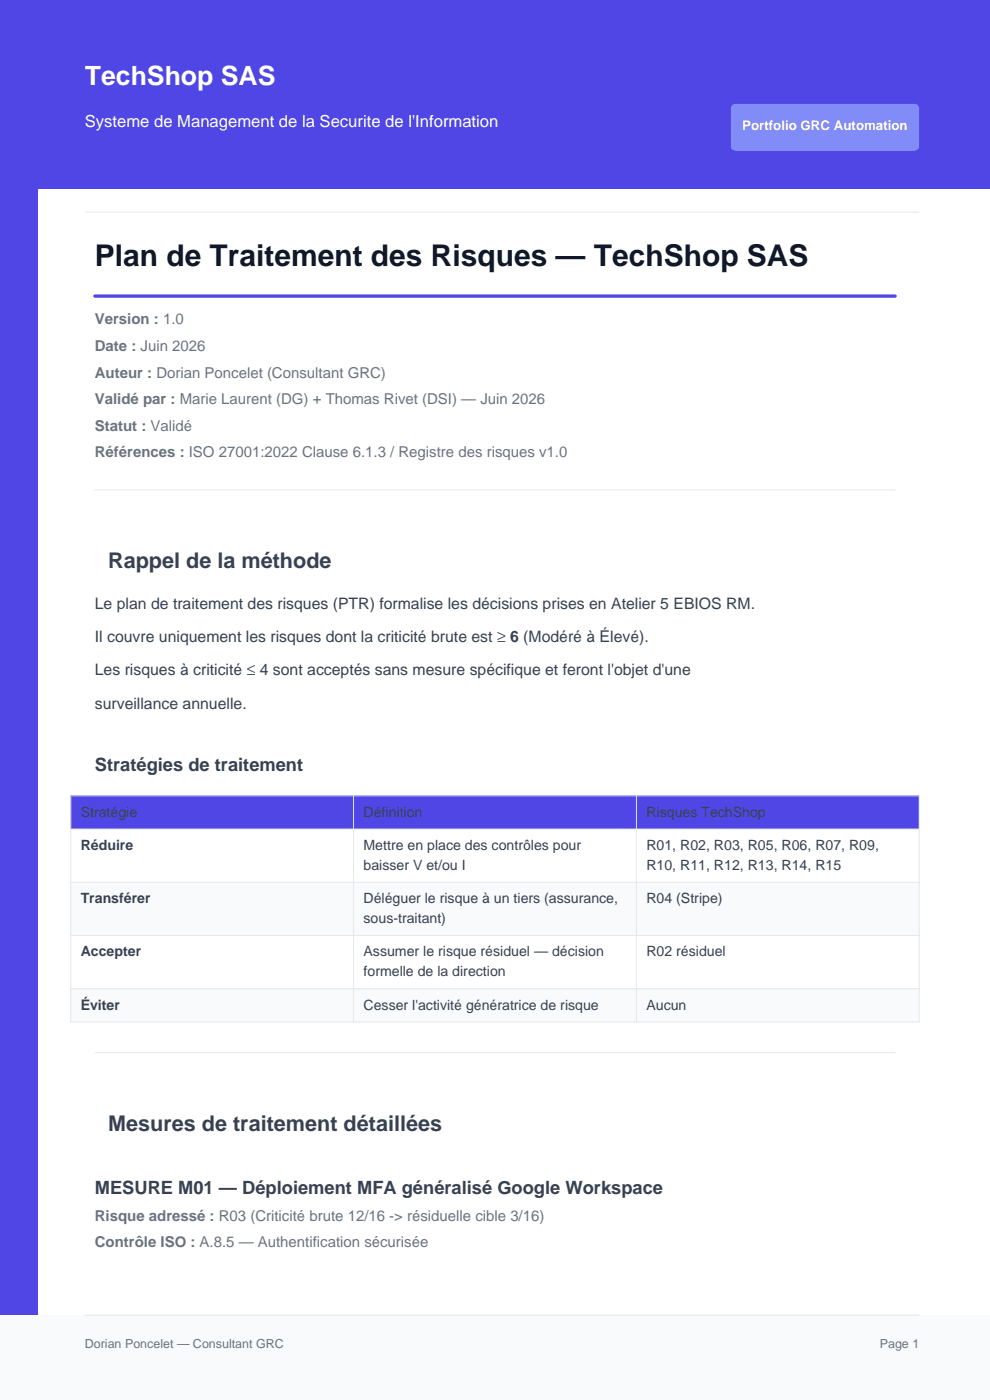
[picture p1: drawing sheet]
<svg xmlns="http://www.w3.org/2000/svg" width="210mm" height="297mm" viewBox="0 0 210 297" stroke-linecap="round" stroke-linejoin="round" font-family="sans-serif">
<defs><g id="words">
<text font-size="6.3" fill="#111827" x="20.1" y="56.5">Plan de Traitement des Risques — TechShop SAS</text>
<text font-size="5.6" fill="#fff" x="18" y="18">TechShop SAS</text>
<g font-size="4.6" fill="#374151">
<text x="22.9" y="120.5">Rappel de la méthode</text>
<text x="22.9" y="239.9">Mesures de traitement détaillées</text>
</g>
<g font-size="3.9" fill="#374151">
<text x="20.1" y="163.5">Stratégies de traitement</text>
<text x="20.1" y="253.3">MESURE M01 — Déploiement MFA généralisé Google Workspace</text>
</g>
<text font-size="3.5" fill="#fff" x="18" y="27">Systeme de Management de la Securite de l'Information</text>
<g font-size="3.4" fill="#374151">
<text x="20.1" y="129.1">Le plan de traitement des risques (PTR) formalise les décisions prises en Atelier 5 EBIOS RM.</text>
<text x="20.1" y="136.2">Il couvre uniquement les risques dont la criticité brute est ≥ 6 (Modéré à Élevé).</text>
<text x="20.1" y="143.2">Les risques à criticité ≤ 4 sont acceptés sans mesure spécifique et feront l'objet d'une</text>
<text x="20.1" y="150.3">surveillance annuelle.</text>
</g>
<g font-size="3.2" fill="#6b7280">
<text x="20.1" y="68.8">Version : 1.0</text>
<text x="20.1" y="74.5">Date : Juin 2026</text>
<text x="20.1" y="80.1">Auteur : Dorian Poncelet (Consultant GRC)</text>
<text x="20.1" y="85.7">Validé par : Marie Laurent (DG) + Thomas Rivet (DSI) — Juin 2026</text>
<text x="20.1" y="91.4">Statut : Validé</text>
<text x="20.1" y="97">Références : ISO 27001:2022 Clause 6.1.3 / Registre des risques v1.0</text>
<text x="20.1" y="259">Risque adressé : R03 (Criticité brute 12/16 -&gt; résiduelle cible 3/16)</text>
<text x="20.1" y="264.6">Contrôle ISO : A.8.5 — Authentification sécurisée</text>
</g>
<g font-size="3" fill="#374151">
<text x="17.1" y="173.2">Stratégie</text>
<text x="77.1" y="173.2">Définition</text>
<text x="137.1" y="173.2">Risques TechShop</text>
<text x="17.1" y="180.3">Réduire</text>
<text x="77.1" y="180.3">Mettre en place des contrôles pour</text>
<text x="77.1" y="184.5">baisser V et/ou I</text>
<text x="137.1" y="180.3">R01, R02, R03, R05, R06, R07, R09,</text>
<text x="137.1" y="184.5">R10, R11, R12, R13, R14, R15</text>
<text x="17.1" y="191.6">Transférer</text>
<text x="77.1" y="191.6">Déléguer le risque à un tiers (assurance,</text>
<text x="137.1" y="191.6">R04 (Stripe)</text>
<text x="77.1" y="195.8">sous-traitant)</text>
<text x="17.1" y="202.9">Accepter</text>
<text x="77.1" y="202.9">Assumer le risque résiduel — décision</text>
<text x="137.1" y="202.9">R02 résiduel</text>
<text x="77.1" y="207.1">formelle de la direction</text>
<text x="17.1" y="214.2">Éviter</text>
<text x="77.1" y="214.2">Cesser l'activité génératrice de risque</text>
<text x="137.1" y="214.2">Aucun</text>
</g>
<text font-size="2.8" fill="#fff" x="157.4" y="27.5">Portfolio GRC Automation</text>
<g font-size="2.6" fill="#6b7280">
<text x="18" y="286">Dorian Poncelet — Consultant GRC</text>
<text x="186.6" y="286">Page 1</text>
</g>
</g></defs>
<g fill="#4f46e5">
<path d="M0 0h8v297h-8z" fill-rule="evenodd"/>
<path d="M0 0h210v40h-210z" fill-rule="evenodd"/>
</g>
<path d="M155.4 22.2l.7-.2h37.8a1.06 1.06 0 0 1 1.1 1.1v7.8a1.06 1.06 0 0 1-1.1 1.1h-37.8a1.06 1.06 0 0 1-1.1-1.1v-7.8z" fill-rule="evenodd" fill="#818cf8"/>
<path d="M18 45h177" fill="none" stroke="#e5e7eb" stroke-width=".21"/>
<path d="M0 279h210v18h-210z" fill-rule="evenodd" fill="#f9fafb"/>
<path d="M20.1 103.9h169.8M18 279h177" fill="none" stroke="#e5e7eb" stroke-width=".21"/>
<path d="M20.1 62.8h169.8" fill="none" stroke="#4f46e5" stroke-width=".71"/>
<path d="M15 168.8h180v7.1h-180z" fill-rule="evenodd" fill="#4f46e5"/>
<path d="M15 175.9h180v11.3h-180z" fill-rule="evenodd" fill="#fff"/>
<path d="M15 187.2h180v11.3h-180z" fill-rule="evenodd" fill="#f9fafb"/>
<path d="M15 198.5h180v11.2h-180z" fill-rule="evenodd" fill="#fff"/>
<path d="M15 209.7h180v7.1h-180z" fill-rule="evenodd" fill="#f9fafb"/>
<path d="M15 168.8h180v48h-180zM15 175.9h180M75 168.8v48M135 168.8v48M15 187.2h180M15 198.5h180M15 209.7h180M20.1 223.3h169.8" fill="none" stroke="#e5e7eb" stroke-width=".21"/>
<use href="#words"/>
</svg>
